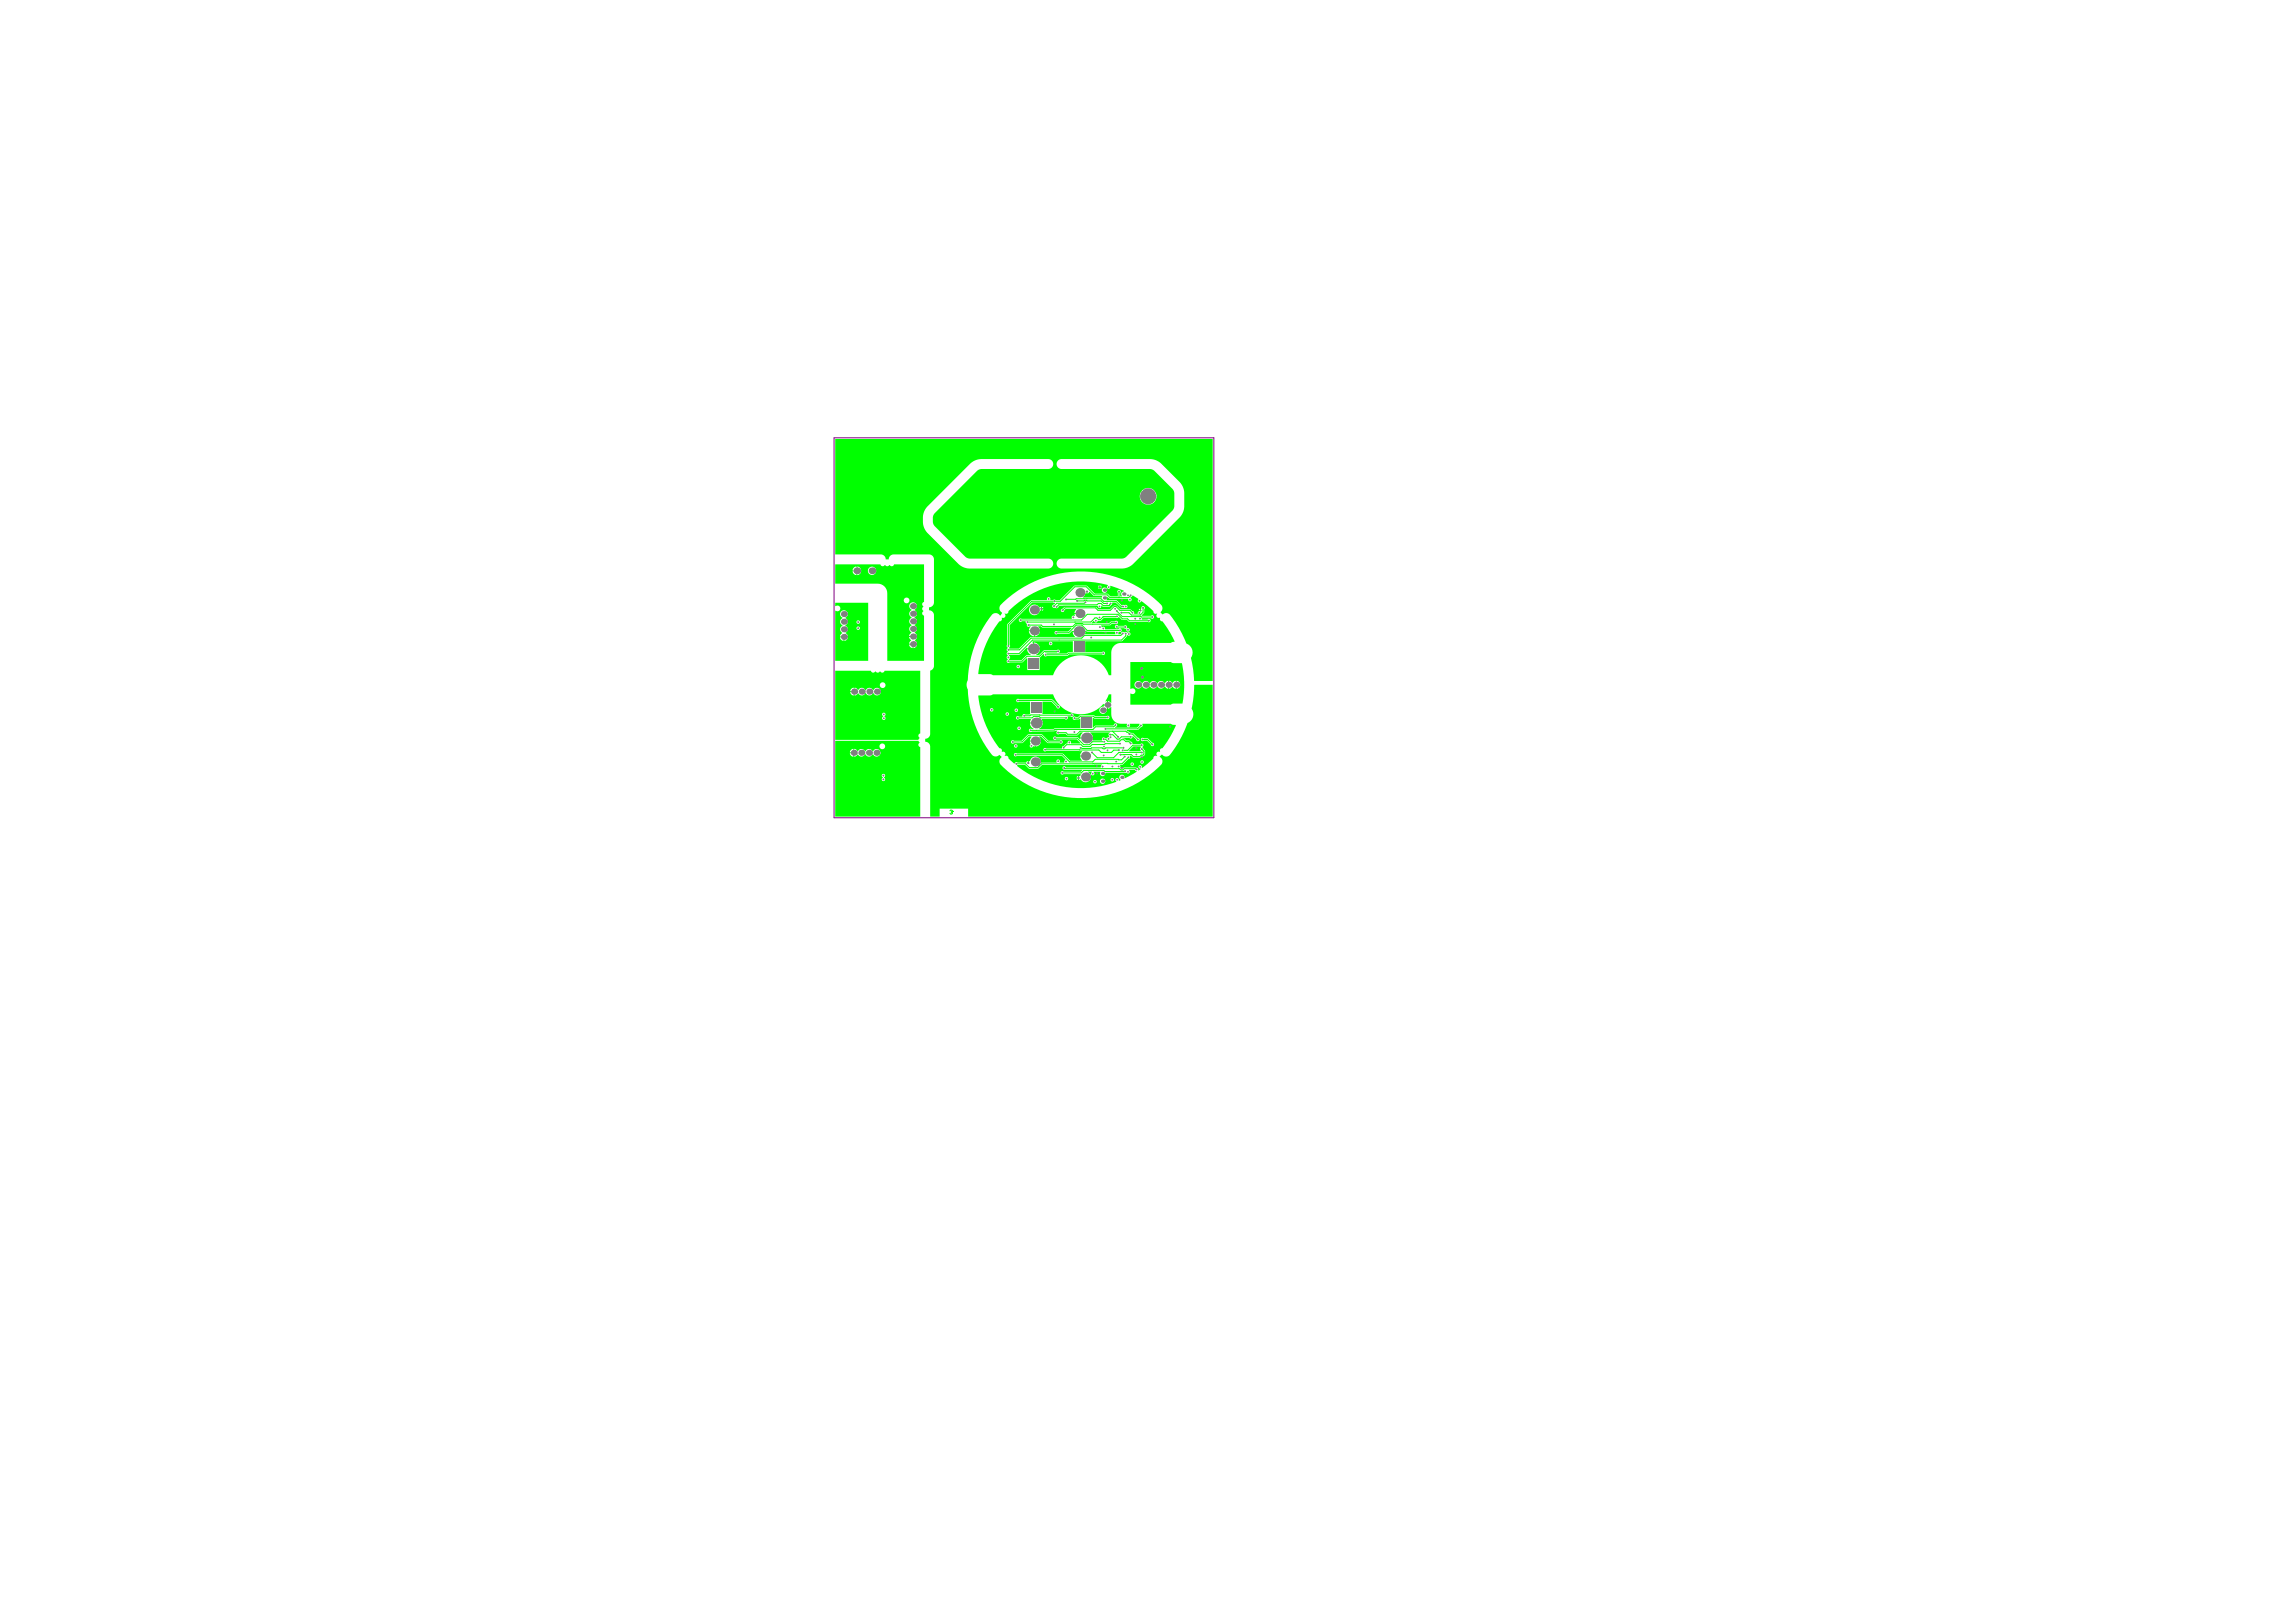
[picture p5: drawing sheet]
<svg xmlns="http://www.w3.org/2000/svg" width="420mm" height="297mm" viewBox="0 0 420 297" stroke-linecap="round" stroke-linejoin="round" font-family="sans-serif">
<path d="M152.7 80.1h69.5v69.6h-69.5z" fill="none" stroke="#800080" stroke-width=".18"/>
<g fill="#0f0">
<path d="M207.5 136.6l1.4 .1a.47 .47 0 0 0 0 .7l-2.2 .1z"/>
<path d="M198.9 108.3h.2v.3l.4-.3 .8 .8 1.5 .1-.2 .2h-3.3l.4-.8h.2z"/>
<path d="M152.9 80.3h69.1v44.3h-3.4l-.2-2.1-.3-2.1a1.74 1.74 0 0 0-.9-2.6l-1.4-2.9-1.6-2.4a1.07 1.07 0 0 0-1.4-.1l-.3-.3 .3-.7-.2-.7-2.2-1.9-2-1.3-2-1.1-2.2-.8-2.3-.6-2.3-.3-2.3-.1-2.3 .2-2.3 .4-2.2 .8-2.1 .9-2 1.2-1.9 1.4-1.3 1.2a1.03 1.03 0 0 0 .3 1.5l-.3 .4a1.04 1.04 0 0 0-1.5-.1l-1.7 2.4-1.5 3.1-1 3.3-.3 3.2-.2 .8 .2 .9 .3 3.1 1 3.3 1.5 3.1 1.6 2.4a.91 .91 0 0 0 1.4 .1l.4 .4a.91 .91 0 0 0-.2 1.3l1.3 1.3 1.9 1.4 2 1.2 2.1 .9 2.2 .7 2.3 .5 2.3 .2 2.3-.1 2.3-.3 2.3-.6 2.2-.8 2-1.1 2-1.3 2.2-2 .2-.7-.5-.8 .4-.3 .1 .1a.91 .91 0 0 0 1.4-.1l1.6-2.4 1.6-3.4a1.74 1.74 0 0 0 .8-2.6l.4-2.6v-1.7l3.4-.1v24.2h-44.8v-1.5h-5.2v1.5h-1.7v-12.8a.9 .9 0 0 0-.9-.9l.1-.6a.9 .9 0 0 0 .8-.9l.1-11.6a.9 .9 0 0 0 .6-.8v-9.4a.9 .9 0 0 0-.9-.8l.1-.6a.9 .9 0 0 0 .8-.9v-7.9a.91 .91 0 0 0-.8-.8h-6.7a.9 .9 0 0 0-.8 .9h-.5v-.1a.91 .91 0 0 0-.9-.8h-8.4zM177.7 84.8l-8.3 8.4-.4 1.1v1.3l.1 .9 .5 .8 5.9 6 1.3 .7h15.2a.91 .91 0 0 0 .8-.9 .91 .91 0 0 0-.8-.9h-14.8l-.5-.3-5.6-5.7-.3-.6v-.8l.3-.9 8.1-7.9 .5-.2h12.3a.91 .91 0 0 0 .8-.9 .91 .91 0 0 0-.8-.9h-12.4l-1.2 .3zM208.7 90.8a1.54 1.54 0 0 0 3 0 1.54 1.54 0 0 0-3 0zM193.6 84.3a.91 .91 0 0 0-.1 1 .91 .91 0 0 0 .9 .5l16.5 .1 .5 .3 3.2 3.3 .4 .8v2.4l-.3 .7-8.8 8.7-.5 .1h-11a.91 .91 0 0 0-1 .9 .91 .91 0 0 0 1 1h11.1l1.4-.5 9.3-9.2 .6-1.4v-2.8l-.2-.9-.6-1-3.5-3.5-1.3-.7-16.9-.1z"/>
<path d="M152.9 103.3h8.3a.48 .48 0 0 0 .4 .3 .48 .48 0 0 0 .5-.2 .51 .51 0 0 0 .8 0 .42 .42 0 0 0 .4 .2 .42 .42 0 0 0 .4-.3h5.5v6.9a.48 .48 0 0 0-.4 .4 .48 .48 0 0 0 .3 .5 .51 .51 0 0 0 0 .8 .42 .42 0 0 0-.3 .4 .42 .42 0 0 0 .4 .4v8.2h-6.8v-12.3a1.75 1.75 0 0 0-1.7-1.8h-7.8zM157 103.7v.7h.7l-.3-.6zM156.4 103.8l-.3 .6h.7v-.7zM158.9 104.5a.76 .76 0 0 0 1.5 0 .76 .76 0 0 0-1.5 0zM157 104.6v.7l.5-.3 .2-.4zM156.1 104.6l.3 .5 .4 .2v-.7zM165.5 109.9a.53 .53 0 0 0 1 0 .53 .53 0 0 0-1 0zM166.7 110.4a.81 .81 0 0 0 .2 1.3 .77 .77 0 0 0-.4 .7 .77 .77 0 0 0 .4 .7 .77 .77 0 0 0-.4 .7 .77 .77 0 0 0 .4 .7 .78 .78 0 0 0 0 1.3l-.3 .2-.2 .4h1.5l-.2-.4-.2-.2a.86 .86 0 0 0-.1-1.4 .77 .77 0 0 0 .5-.7 .77 .77 0 0 0-.5-.7 .77 .77 0 0 0 .5-.7 .77 .77 0 0 0-.5-.7 .7 .7 0 0 0 .4-1 .7 .7 0 0 0-1.1-.2zM166.4 116.6l.4 .5-.4 .7h1.5l-.4-.6 .4-.6zM167.3 118v.6l.4-.3 .2-.3zM166.4 118l.2 .3 .5 .3v-.6z"/>
<path d="M152.9 110.3h6v10.6h-6v-9.1a.57 .57 0 0 0 .8-.1 .57 .57 0 0 0 0-.7 .57 .57 0 0 0-.8-.1zM156.8 113.9a.32 .32 0 0 0 .6 0 .32 .32 0 0 0-.6 0zM156.8 115a.32 .32 0 0 0 .6 0 .32 .32 0 0 0-.6 0zM154.1 111.8a.81 .81 0 0 0 .1 1.3 .77 .77 0 0 0-.4 .7 .77 .77 0 0 0 .4 .7 .78 .78 0 0 0 0 1.4l-.3 .2-.1 .4h1.4l-.1-.4-.3-.2a.86 .86 0 0 0 0-1.5 .77 .77 0 0 0 .4-.7 .77 .77 0 0 0-.4-.7 .7 .7 0 0 0 .3-1 .7 .7 0 0 0-1-.2zM154.6 116.7v.6l.5-.3 .1-.3zM153.8 116.7l.3 .5 .3 .1v-.6z"/>
<path d="M152.9 122.8h6.5a.48 .48 0 0 0 .4 .3 .48 .48 0 0 0 .5-.2 .51 .51 0 0 0 .9 0 .42 .42 0 0 0 .4 .2 .42 .42 0 0 0 .3-.3h6.6v11.4a.48 .48 0 0 0-.4 .4 .48 .48 0 0 0 .3 .5l-.3 .3h-15.2zM161.1 125.4a.53 .53 0 0 0 1 0 .53 .53 0 0 0-1 0zM155.8 126.1l-.1 .4h.6v-.7zM156.5 125.8v1.5l.3-.1 .3-.3a.86 .86 0 0 0 1.4-.1 .77 .77 0 0 0 .7 .5 .77 .77 0 0 0 .7-.5 .7 .7 0 0 0 1.1 .3 .7 .7 0 0 0 0-1.1 .7 .7 0 0 0-1.1 .3 .85 .85 0 0 0-1.5 0 .78 .78 0 0 0-1.3 0l-.3-.3zM155.7 126.7l.2 .5 .4 .1v-.6zM161.6 130.5l-.1 .3 .2 .3a.34 .34 0 0 0-.3 .3 .34 .34 0 0 0 .4 .3 .34 .34 0 0 0 .3-.3l-.2-.3a.36 .36 0 0 0 .2-.4 .36 .36 0 0 0-.5-.2z"/>
<path d="M152.9 135.6h15.2l.3 .2a.49 .49 0 0 0-.3 .5 .49 .49 0 0 0 .4 .4v12.8h-15.6zM161 136.6a.55 .55 0 0 0 1.1 0 .55 .55 0 0 0-1.1 0zM155.7 137.3l-.1 .4h.6v-.7zM156.4 137v1.5l.4-.1 .2-.3a.86 .86 0 0 0 1.4-.1 .77 .77 0 0 0 .7 .5 .77 .77 0 0 0 .7-.5 .7 .7 0 0 0 1.1 .3 .7 .7 0 0 0 0-1.1 .7 .7 0 0 0-1.1 .3 .85 .85 0 0 0-1.4 0 .78 .78 0 0 0-1.4 0l-.2-.3zM155.6 137.9l.3 .5 .3 .1v-.6zM161.6 141.7l-.2 .3 .2 .2a.34 .34 0 0 0-.2 .4 .34 .34 0 0 0 .3 .3 .34 .34 0 0 0 .4-.3l-.3-.3a.36 .36 0 0 0 .2-.4 .36 .36 0 0 0-.4-.2z"/>
<path d="M206.9 121.2h7.5l.4 .2h1.6a18.6 18.6 0 0 1 .1 7.4h-1.6l-.5 .2h-7.5v-2a.57 .57 0 0 0 .8-.1 .57 .57 0 0 0 0-.8 .57 .57 0 0 0-.8 0zM214 124.6v1.5l.6-.4 .7 .4v-1.5l-.6 .4zM208 124.8a.73 .73 0 0 0 0 1.1 .73 .73 0 0 0 1.1-.3 .77 .77 0 0 0 .7 .4 .77 .77 0 0 0 .7-.4 .77 .77 0 0 0 .7 .4 .77 .77 0 0 0 .7-.4 .78 .78 0 0 0 1.4 0l.2 .3 .4 .2v-1.5l-.4 .1-.2 .3a.86 .86 0 0 0-1.5 .1 .77 .77 0 0 0-.7-.5 .77 .77 0 0 0-.7 .5 .77 .77 0 0 0-.7-.5 .77 .77 0 0 0-.7 .5 .7 .7 0 0 0-1-.3zM215.4 124.6v.6h.7l-.2-.3zM215.4 125.4v.7l.4-.2 .3-.5z"/>
<path d="M206.3 133.6h2l.6-.5a.39 .39 0 0 0 .2-.6h5.3l.3 .1 .5 .1-1 2.1a5.1 5.1 0 0 1-1.5 2.1l-.3 .2v.4a.52 .52 0 0 0-.6 .2 .52 .52 0 0 0 0 .7h-.5l-.4 .7-1.8 1.5a.34 .34 0 0 0-.3-.5 .34 .34 0 0 0-.3 .4l.3 .2-.4 .3a.49 .49 0 0 0-.5-.5h-2.1l-.3 .2a.44 .44 0 0 1-.4-.6v-.1l.5-.1 1-1a.39 .39 0 0 0 .3-.6l.6 .4h1.2l.3-.3h.4l.2-.3 .1-.6-.6-.7a.35 .35 0 0 0 .2-.5 .35 .35 0 0 0-.5-.1h-1.4l-.1-.3-.5-.4h-.6l-.4-.3-.3-.1h1.3a.37 .37 0 0 0 .4 0 .37 .37 0 0 0 .2-.4l.6 .6a.32 .32 0 0 0 .3 .4 .32 .32 0 0 0 .3-.4 .32 .32 0 0 0-.3-.3l-.8-.8-.7-.2zM208.9 135.2a.32 .32 0 0 0 .1 .4 .32 .32 0 0 0 .4 0h.6l.7 .6a.32 .32 0 0 0 .3 .4 .32 .32 0 0 0 .3-.4 .32 .32 0 0 0-.3-.3l-.8-.8-1.1-.1zM208.8 139.5a.32 .32 0 0 0 .6 0 .32 .32 0 0 0-.6 0zM207 139.9a.32 .32 0 0 0 .6 0 .32 .32 0 0 0-.6 0z"/>
<path d="M179.2 127.3h2.1l.5-.2h11a5.5 5.5 0 0 0 9.3 1.8h.6v-.6h-.3l.6-1.2h.5v1.5l-.6-.3v1.4l.6-.3a2.87 2.87 0 0 0 .5 2.6l.9 .4 1.5 .2a.32 .32 0 0 0 0 .4 .32 .32 0 0 0 .4 0 .32 .32 0 0 0 0-.4h1.9l-.5 .6h-4v-.2a.32 .32 0 0 0 .3-.3 .32 .32 0 0 0-.3-.3 .32 .32 0 0 0-.3 .3l-3.3 .1-.5 .3v-1.7l.3 .1h2.2a.32 .32 0 0 0 .4 0 .32 .32 0 0 0 0-.4 .32 .32 0 0 0-.4 0h-2.1l-.3-.2h-2.4l-.4 .3h-.5a.32 .32 0 0 0-.4 0 .32 .32 0 0 0 0 .5 .32 .32 0 0 0 .4 0l.9-.2v1.8h-4.7l-.2 .1-2.6 .1 .5-.6 .1-.5h-2.3l.2 .7 .4 .3-.3 .1a.32 .32 0 0 0-.4-.1 .32 .32 0 0 0 0 .5 .32 .32 0 0 0 .4 0l4.1-.1 .2-.1 .4 .1a.31 .31 0 0 0-.1 .5 .31 .31 0 0 0 .5 0h1.1l.4 .3h1.7l.6-.6h.4l-.4 1h2.3l-.5-1h3.6a.44 .44 0 0 0-.1 .7l-.1 .2-.2 .1a.59 .59 0 0 1-.8 0l-.3 .2 .1 .3h-1.7v-.4h-2.3l-.1 .2-.5-.4-3.9-.1a.32 .32 0 0 0-.4 .1 .32 .32 0 0 0 0 .4 .32 .32 0 0 0 .5 0h3.7l.7 .7-1.7 .1a.38 .38 0 0 0-.3-.5 .38 .38 0 0 0-.4 .5h-.2l-.6 .5-.2 .4h-2.8a.32 .32 0 0 0-.5 0 .32 .32 0 0 0 0 .4 .32 .32 0 0 0 .5 0l6.5 .1-.4 .8h1v.2h-1l.4 .7h-2.2l-1.4-1.3h-8.3a.32 .32 0 0 0-.5 0 .32 .32 0 0 0 0 .4 .32 .32 0 0 0 .5 0h8.2l.6 .8-.2 .5h-.8a.37 .37 0 0 0 0-.5 .37 .37 0 0 0-.5 0 .37 .37 0 0 0-.1 .5h-2.8a1.06 1.06 0 0 0-.9-1.1 1.06 1.06 0 0 0-1.2 .8h-.1v.3h-.2v-.3l-.3 .3h-1.6a.41 .41 0 0 0-.6 .2l-1.1-1-.2-.4h-.4a.52 .52 0 0 0 0-.7 .52 .52 0 0 0-.6-.2v-.4l-.4-.2a17.9 17.9 0 0 1-3.8-9.6zM201.4 129.6a.7 .7 0 0 0 .5 1.1 .7 .7 0 0 0 .7-1l.1-.6h-.6v.2l-.4 .1zM186.2 127.9a.32 .32 0 0 0-.1 .5 .32 .32 0 0 0 .5 0h2v2.3l-.1 .1h-.8a.36 .36 0 0 0-.4-.1 .36 .36 0 0 0-.1 .5h-.7a.32 .32 0 0 0-.4 0 .32 .32 0 0 0 0 .4 .32 .32 0 0 0 .4 0h2.2l-.1 .6h2.3l-.2-.6h4.3a.36 .36 0 0 0 .4 0 .36 .36 0 0 0 .1-.5h.5a.32 .32 0 0 0 .5 0 .32 .32 0 0 0 0-.4 .32 .32 0 0 0-.5 0h-5.1v-2.3h1.6l.9 .9a.32 .32 0 0 0 .3 .4 .32 .32 0 0 0 .3-.3 .32 .32 0 0 0-.3-.4l-1.1-1zM181.2 129.9a.35 .35 0 0 0 .7 0 .35 .35 0 0 0-.7 0zM185.7 130a.35 .35 0 0 0 .7 0 .35 .35 0 0 0-.7 0zM184.1 130.7a.32 .32 0 0 0 .6 0 .32 .32 0 0 0-.6 0zM186.3 133.3a.32 .32 0 0 0 .6 0 .32 .32 0 0 0-.6 0zM185.2 135.6a.32 .32 0 0 0 0 .4 .32 .32 0 0 0 .4 0h1.6l1.2-1.2 .5 .1-.4 .6h2.1l-.4-.6 .4-.1 1.2 1.2h2.2a.32 .32 0 0 0 .5 0 .32 .32 0 0 0 0-.4 .32 .32 0 0 0-.5 0h-2l-1.3-1.2h-2.4l-1.3 1.2-1.6-.1zM189.6 135.7l.1 .9 .7-.4 .2-.5zM188.5 135.7a.71 .71 0 0 1 0 .9 .38 .38 0 0 0 .4 .2 .38 .38 0 0 0 .3-.2h.3v-.9zM185.7 136.5a.32 .32 0 0 0 .6 0 .32 .32 0 0 0-.6 0z"/>
<path d="M186.2 140.1l1.5-.1 .7 .7h1.6l.8-.7h10.9l-.2 .5h-6.4a.33 .33 0 0 0-.4-.2 .33 .33 0 0 0-.2 .5 .33 .33 0 0 0 .5 .1l3.1 .1-.2 .2h-3.2a.32 .32 0 0 0-.4 0 .32 .32 0 0 0 0 .5 .32 .32 0 0 0 .4 0h3.1v.3h-.2v.8l.2-.2a1.05 1.05 0 0 0 1.6 .3 1.05 1.05 0 0 0-.2-1.7h.7a.34 .34 0 0 0-.2 .5 .34 .34 0 0 0 .4 .2 .34 .34 0 0 0 .2-.5l-.1-.2h1.2a.54 .54 0 0 0 .4 .8 .54 .54 0 0 0 .6-.6h3.8a.38 .38 0 0 0 .5 .1 .38 .38 0 0 0 0-.6h1.1l.3 .3-2.2 1.2a.54 .54 0 0 0-.7-.6 .54 .54 0 0 0-.1 1l-.2 .1a.37 .37 0 0 0-.2-.5 .37 .37 0 0 0-.5 .2 .37 .37 0 0 0 .2 .5 18.5 18.5 0 0 1-18.2-3zM197.2 142.1l-.1 .2h.3v-.3zM197.1 142.5l.3 .3v-.3zM194.9 142.5a.35 .35 0 0 0 .7 0 .35 .35 0 0 0-.7 0zM203.3 142.7a.35 .35 0 0 0 .7 0 .35 .35 0 0 0-.7 0zM200.2 143.1a.32 .32 0 0 0 .6 0 .32 .32 0 0 0-.6 0zM201.4 143a.5 .5 0 0 0 1 0 .5 .5 0 0 0-1 0z"/>
<path d="M184.7 119.9l1.9-.1 1.4-1.3v.2h1.1v-1.1l-.1-.1 .1-.1h7.3v1.9h-.8l-.3 .3h-3.6l-.4-.2h2.2a.32 .32 0 0 0 .4 0 .32 .32 0 0 0 0-.4 .32 .32 0 0 0-.4 0h-2.4l-.9 .9h-.5l.5-.6 .2-.5h-2.4l.2 .5 .5 .6h-.8l-.9 .9-2.3-.1a.46 .46 0 0 0 0-.8zM192 117.8a.35 .35 0 0 0 .7 0 .35 .35 0 0 0-.7 0zM189.3 117.6v1.1h1.1a1.16 1.16 0 0 0-1.1-1.1z"/>
<path d="M184 112.3h.3a18 18 0 0 1 14.1-5.9l2.1 .2 2.1 .4 .2 .2a.32 .32 0 0 0-.1 .4 .32 .32 0 0 0 .5 .1 .32 .32 0 0 0 .1-.4 5.4 5.4 0 0 1 2.5 .8 .64 .64 0 0 0-.4 1.1h-.3v-.7a.32 .32 0 0 0 0-.5 .32 .32 0 0 0-.5 0 .32 .32 0 0 0 .1 .5v.7h-1.4l-.6-.5h-2.3l-1.4-1.5h-2.2l-2.8 2.6-.9-.1-.8 .1a.38 .38 0 0 0-.3-.5 .38 .38 0 0 0-.4 .5h-2.8l-4.3 4.4-.2 4.1 .2 .3a.38 .38 0 0 0-.2 .4 .38 .38 0 0 0 .2 .3 .38 .38 0 0 0-.2 .4 .38 .38 0 0 0 .2 .3 .38 .38 0 0 0-.2 .4 .38 .38 0 0 0 .2 .3 .31 .31 0 0 0-.2 .5 .31 .31 0 0 0 .5 0h2.4l.8-.8 .1 2.2h2.2v-2.2l.8-.7a.31 .31 0 0 0 .2 .4 .31 .31 0 0 0 .4-.1h3.7l.4-.2h6a.32 .32 0 0 0 .5 0 .32 .32 0 0 0-.1-.5 .32 .32 0 0 0-.4 0h-3.1v-1.9h6.6l1-.9 .1-.3a.35 .35 0 0 0 .5 .1 .35 .35 0 0 0 0-.6 .35 .35 0 0 0-.5 .1l-.3-.2-.3 .2-.3-.2-.4 .5h-.3v-.4a.45 .45 0 0 0 .6-.4l-.3-.3 1.2 .1a.32 .32 0 0 0 .2 .5 .32 .32 0 0 0 .3-.4 .32 .32 0 0 0-.5-.2 .36 .36 0 0 0 0-.5 .36 .36 0 0 0-.5 0h-1.1a.32 .32 0 0 0-.4-.1 .32 .32 0 0 0-.1 .4 .32 .32 0 0 0 .4 .2l.4 .1-.2 .1-2.5-.1a.37 .37 0 0 0-.2-.4 .37 .37 0 0 0-.4 .1l-.1-.3h1.6l.3-.3h.7a.32 .32 0 0 0 .4-.1 .32 .32 0 0 0-.1-.4 .32 .32 0 0 0-.4 0l-.7 .1-.3 .2h-3.1l.3-.3a.36 .36 0 0 0 .4 .2 .36 .36 0 0 0 .3-.3h.5l.6-.5h2.5l.3-.2 .5 .6h.9l.5 .3h3.3a.32 .32 0 0 0 .5 0 .32 .32 0 0 0-.1-.5 .32 .32 0 0 0-.4 .1h-1l-.1-.2 1.7-.1a.32 .32 0 0 0 .5 .1 .32 .32 0 0 0 0-.5 .32 .32 0 0 0-.5 0h-1.7l.5-.6v-.7a.35 .35 0 0 0-.3-.5 .35 .35 0 0 0-.3 .5v.3l-.4 .1-.2 .6h-.6l-.1-.4-.6-.5h-1.9l-.8-.7h-.4l-.7 .7h-2.1l-.5-.5h-5.6l-.5 .4a.32 .32 0 0 0-.3 .3 .32 .32 0 0 0 .4 .3 .32 .32 0 0 0 .2-.3l.3-.2h1.9l-.3 .7h1v.2h-1v.4a.36 .36 0 0 0-.4 0 .36 .36 0 0 0-.1 .5l-9.2-.1a.32 .32 0 0 0-.4 .1 .32 .32 0 0 0 .1 .5 .32 .32 0 0 0 .4-.1h.6l.3 .5a.37 .37 0 0 0 .2 .5 .37 .37 0 0 0 .5-.1l-.3 .8h2l-.3-.8h.4l.4 .3h5.3l-.6 .7h-2a.32 .32 0 0 0-.4 0 .32 .32 0 0 0 0 .4 .32 .32 0 0 0 .4 0h2.1l.6-.6h2.5l.2 .2h5.1l.1 .4-5.5 .1v-.4h-2.3l.4 .9h-8l-2.3 2.1-1.8-.1 .2-.3-.1-.3v-3.6l4.2-4.1h4.1l-.2 .3a.35 .35 0 0 0-.2 .5 .35 .35 0 0 0 .5 .1l.2 .2 .2-.1 .3-.4h7a.38 .38 0 0 0 .4 .4 .38 .38 0 0 0 .4-.5l.3 .2h1.1l.5-.4 .1-.3h.5l1 .9 .4 .1 .3-.1a.32 .32 0 0 0 .4 0 .32 .32 0 0 0 0-.4 .32 .32 0 0 0-.4 0l-.2-.1-.4 .1-.9-.9h-1.8l.1-.6 .5 .3h3.3a.36 .36 0 0 0 .2 .5 .36 .36 0 0 0 .5-.3 .36 .36 0 0 0-.2-.4l.4-.4 1 .7a.35 .35 0 0 0 .1 .6 .35 .35 0 0 0 .5-.3l1.9 1.6 .4 .7h.5a.52 .52 0 0 0 0 .6 .52 .52 0 0 0 .6 .2v.4l.4 .2 .9 1.2 1.1 1.9 .2 .7-.6 .2h-9.2a1.75 1.75 0 0 0-1.7 1.7v4.2h-.5a5.4 5.4 0 0 0-5.1-3.7 5.4 5.4 0 0 0-5.1 3.7h-11l-.5-.2h-2.1a17.9 17.9 0 0 1 3.8-9.7l.4-.2v-.4a.52 .52 0 0 0 .6-.2 .52 .52 0 0 0 0-.6zM201.5 107.1v.3h.2zM201.2 107.2l-.2 .2h.3v-.3zM201.5 107.5v.3l.2-.3zM201 107.5l.3 .3v-.3zM201.7 108a.5 .5 0 0 0 1 0 .5 .5 0 0 0-1 0zM190.8 111v.3h.2zM208.6 111.4l-.1 .3h.2v-.3zM190.8 111.5v.3l.2-.3zM188.8 110.8a1.01 1.01 0 0 0 .2 1.7 1.01 1.01 0 0 0 1.4-.8l.2 .1v-.8l-.2 .2a1.19 1.19 0 0 0-1.6-.4zM189.5 115.5v1l.7-.4 .2-.6zM188.4 115.5l.2 .6 .7 .4v-1zM186.1 122a.32 .32 0 0 0 .6 0 .32 .32 0 0 0-.6 0z"/>
</g>
<g fill="none" stroke="#0f0" stroke-width=".18">
<path d="M186.8 113.5h11.2l1.1-1.1h5.6l.8 .9h.9l.4 .3h3.5M190.7 111.4h3.6l.4-.4h6l.4 .4h2l.7-.7h.7l.7 .7h1.8l.4 .3h1.4M193.7 119.2h-2.5l-.9 .9h-2.3l-.9 .9h-2.5M194.5 111.7l.5-.5h5.6l.4 .5h2.3l.7-.7h.3l.7 .7h1.9l.4 .4M195.2 109.7h1.7l.1-.1h4.6l.5 .5h2.2l.9 .9h.4M196.8 113.8v.1M197.2 110h1.2l.5-.1 .1 .1h2.6l.5 .4h.6M198.5 109.6h.1M198.7 110.2l-.2 .2h-5l-.5 .5M199 109.6h.1M201.8 115.4h.1M201.9 112.9h.1"/>
<path d="M201.9 112.9l-.4 .5h-.4l-.3-.3h-.3l-.8 .7-11.6 .1M202 119.5h-6.3l-.3 .3h-4M203.3 110.4l-.2 .4h-1.1l-.4-.4h-.5l-.2 .3h-7.1l-.4 .4M204.4 113.9l-.9 .1-.3 .2h-4.9l-.1-.1h-1.3l-.5 .6h-5.5l-.3-.3h-2.3M204.4 114.7l1.6 .1M204.5 111.8l1 1 5.5 .1M204.5 111.8h.1M204.5 112.8l-2.6 .1M204.9 108.3v1.1M205 115.4h-6l-1-1h-.9l-1.5 1.4h-2.2M205.5 115.9l-.3 .4h-6.7l-.5 .5h-9.2l-2.2 2.1h-2M205.5 115.9h.1"/>
<path d="M206.1 116v.4l-.8 .7h-16.3l-2.4 2.5h-2M207 108.9l-.4 .5h-3.4l-.5-.5h-2.3l-1.5-1.5h-2.1l-2.7 2.6h-5.2l-4.3 4.3v3.9M209.3 111.2v.9l-.5 .5h-1.7l-.4-.5h-1.4M185.4 135.8h1.7l1.2-1.2h2.4l1.2 1.2h2.3M185.9 138.1h8.6l1.3 1.3h4.2l.5-.4 4.8 .1 .6-.6M186.3 131.4h2.7l.2-.3h1l.3 .3h4.7M186.4 128.2h6.2l1.1 1.2M191.3 137.2l9.9 .1 .4 .4h1.9l.4-.4h1M193.1 135.1h4.1l1.2 1.2h1l.6-.6h2.2M193.7 134.1h1.5l.3 .3h1.7l.5-.6h8.4l.7 .5h.5l1 1M196.2 130.9l-7.5-.1-.1 .2h-1.1M197.8 136.9l.3 .1 3.7-.1 .2 .1h.3l.2-.1h3.2"/>
<path d="M199.9 137.7l1 1h3l1-1h4.1M202.1 135.3h.3l.4 .4h2.2l.3-.3h.5l.3 .3h.6l.3 .4M202.8 131.3h-2.4l-.2-.2h-2.4l-.3 .3h-.8M203.3 134.4l.4 .1 .8 .8h.4l.4-.4h1.7M203.7 133.8l1 1.1M204.2 132.7l-.3 .3h-3.3l-.5 .5h-7l-.1 .1-4.3 .1M205.1 136.1l-5.1 .2-.4 .3h-1.3l-.4-.3h-2.6l-.6 .5M205.7 136.9h.1M206.6 138.6l-1.2 1.2h-14.7l-.7 .7h-1.5l-.7-.7h-1.7M208.9 132.8l-.6 .6h-5.9M209 137.1l.4 .4v.5l-.1 .2h-.4l-.2 .3h-1.2l-.4-.4h-2M209 136.4h-1.6l-.9 .9h-1"/>
<path d="M209 137.7h.1M209.2 135.3h.9l.9 .9M173.9 148.4l.4-.1 .1 .2M174.1 148.6h.2M174.3 148.6l.1 .1-.1 .3-.4-.1M174.4 148.5h.1M174.4 148.5l-.1 .1M194.8 140.6l.2 .1h10l.2 .2h.4l.2-.2h2.1l.2 .1M206 141.1l-3.7 .1-.2-.2h-3.7l-.4 .5h-3.5"/>
</g>
<g fill="#808080">
<circle cx="210.2" cy="90.8" r="1.48"/>
<circle cx="208.3" cy="135.3" r=".17"/>
<circle cx="207" cy="134.9" r=".17"/>
<circle cx="211" cy="136.2" r=".17"/>
<circle cx="209.2" cy="135.3" r=".17"/>
<circle cx="209" cy="137.1" r=".17"/>
<circle cx="157.1" cy="115" r=".17"/>
<circle cx="157.1" cy="113.9" r=".17"/>
<circle cx="200.8" cy="141.5" r=".17"/>
<circle cx="200.8" cy="140.2" r=".17"/>
<circle cx="203.7" cy="140.3" r=".17"/>
<circle cx="207.3" cy="139.9" r=".17"/>
<circle cx="204.8" cy="140.3" r=".17"/>
<circle cx="200.5" cy="143.1" r=".17"/>
<circle cx="209" cy="122.3" r=".28"/>
<circle cx="209.2" cy="123.9" r=".28"/>
<circle cx="206.5" cy="115.3" r=".17"/>
<circle cx="206.7" cy="116" r=".17"/>
<circle cx="205" cy="115.4" r=".17"/>
<circle cx="205.5" cy="115.9" r=".17"/>
<circle cx="206.1" cy="116" r=".17"/>
<circle cx="209" cy="136.4" r=".17"/>
<circle cx="206.8" cy="134.3" r=".17"/>
<circle cx="181.6" cy="129.9" r=".17"/>
<circle cx="204.7" cy="134.9" r=".17"/>
<circle cx="186.4" cy="128.2" r=".17"/>
<circle cx="193.7" cy="139.3" r=".17"/>
<circle cx="193.7" cy="134.1" r=".17"/>
<circle cx="193.7" cy="129.4" r=".17"/>
<circle cx="209.1" cy="139.5" r=".17"/>
<circle cx="201.9" cy="140.3" r=".17"/>
<circle cx="206.5" cy="141.3" r=".17"/>
<circle cx="211" cy="112.9" r=".17"/>
<circle cx="209.3" cy="111.2" r=".17"/>
<circle cx="188.3" cy="139.6" r=".21"/>
<circle cx="197.5" cy="142.4" r=".21"/>
<circle cx="214.2" cy="133" r=".17"/>
<circle cx="193.1" cy="130.2" r=".17"/>
<circle cx="209.1" cy="138.6" r=".17"/>
<circle cx="208" cy="138.1" r=".17"/>
<circle cx="208" cy="136.9" r=".17"/>
<circle cx="202.8" cy="137.3" r=".17"/>
<circle cx="205.4" cy="140.5" r=".17"/>
<circle cx="206" cy="141.1" r=".17"/>
<circle cx="184.6" cy="121" r=".17"/>
<circle cx="184.6" cy="119.6" r=".17"/>
<circle cx="184.6" cy="118.9" r=".17"/>
<circle cx="184.6" cy="118.2" r=".17"/>
<circle cx="184.6" cy="120.3" r=".17"/>
<circle cx="186.1" cy="130" r=".17"/>
<circle cx="186.3" cy="131.4" r=".17"/>
<circle cx="186.6" cy="133.3" r=".17"/>
<circle cx="202.1" cy="136.7" r=".17"/>
<circle cx="199.9" cy="137.7" r=".17"/>
<circle cx="202.1" cy="135.3" r=".17"/>
<circle cx="202.1" cy="138.3" r=".17"/>
<circle cx="202.2" cy="135.7" r=".17"/>
<circle cx="207" cy="136.1" r=".17"/>
<circle cx="205.9" cy="138.5" r=".17"/>
<circle cx="209.1" cy="137.7" r=".17"/>
<circle cx="204.9" cy="137.3" r=".17"/>
<circle cx="203.6" cy="142.7" r=".17"/>
<circle cx="204.5" cy="142.7" r=".17"/>
<circle cx="202" cy="119.6" r=".17"/>
<circle cx="204.9" cy="108.3" r=".17"/>
<circle cx="201.4" cy="107.5" r=".17"/>
<circle cx="205.4" cy="109.9" r=".17"/>
<circle cx="203.3" cy="110.4" r=".17"/>
<circle cx="207.8" cy="113.2" r=".17"/>
<circle cx="207.8" cy="114.2" r=".17"/>
<circle cx="202.6" cy="113.9" r=".17"/>
<circle cx="203" cy="107.5" r=".17"/>
<circle cx="207" cy="108.9" r=".17"/>
<circle cx="193" cy="110" r=".17"/>
<circle cx="208.7" cy="140.3" r=".17"/>
<circle cx="201.4" cy="114.8" r=".17"/>
<circle cx="201.3" cy="113" r=".17"/>
<circle cx="196.5" cy="113" r=".17"/>
<circle cx="202" cy="115" r=".17"/>
<circle cx="202.4" cy="115.8" r=".17"/>
<circle cx="199" cy="108.3" r=".21"/>
<circle cx="198.7" cy="110.2" r=".17"/>
<circle cx="199.8" cy="116.7" r=".17"/>
<circle cx="195.2" cy="131.4" r=".17"/>
<circle cx="205.5" cy="137.3" r=".17"/>
<circle cx="205.7" cy="136.9" r=".17"/>
<circle cx="205.1" cy="136.1" r=".17"/>
<circle cx="196.7" cy="134" r=".17"/>
<circle cx="197.8" cy="136.9" r=".17"/>
<circle cx="195.8" cy="135.9" r=".17"/>
<circle cx="194.7" cy="136.8" r=".17"/>
<circle cx="187.5" cy="131" r=".17"/>
<circle cx="196.7" cy="131.4" r=".17"/>
<circle cx="196.2" cy="130.9" r=".17"/>
<circle cx="188.7" cy="133.7" r=".17"/>
<circle cx="188.8" cy="136.5" r=".17"/>
<circle cx="185.4" cy="135.8" r=".17"/>
<circle cx="191.3" cy="137.2" r=".17"/>
<circle cx="193.1" cy="135.1" r=".17"/>
<circle cx="200.1" cy="141.6" r=".17"/>
<circle cx="194.8" cy="140.6" r=".17"/>
<circle cx="194.5" cy="141.5" r=".17"/>
<circle cx="195.3" cy="142.5" r=".17"/>
<circle cx="194.2" cy="135.8" r=".17"/>
<circle cx="184.4" cy="130.7" r=".17"/>
<circle cx="186.1" cy="139.8" r=".17"/>
<circle cx="185.9" cy="138.1" r=".17"/>
<circle cx="210.3" cy="113.6" r=".17"/>
<circle cx="208.7" cy="113.2" r=".17"/>
<circle cx="205.3" cy="112.1" r=".17"/>
<circle cx="204.5" cy="112.8" r=".17"/>
<circle cx="204.5" cy="111.8" r=".17"/>
<circle cx="186.8" cy="113.5" r=".17"/>
<circle cx="193.7" cy="119.2" r=".17"/>
<circle cx="193.4" cy="111.1" r=".17"/>
<circle cx="197.2" cy="110" r=".17"/>
<circle cx="161.7" cy="141.9" r=".17"/>
<circle cx="161.7" cy="142.6" r=".17"/>
<circle cx="161.8" cy="131.4" r=".17"/>
<circle cx="161.8" cy="130.8" r=".17"/>
<circle cx="203.3" cy="134.4" r=".17"/>
<circle cx="203.3" cy="134.9" r=".17"/>
<circle cx="204.2" cy="132.7" r=".17"/>
<circle cx="206.6" cy="132.8" r=".17"/>
<circle cx="204.5" cy="115.8" r=".17"/>
<circle cx="204.4" cy="113.9" r=".17"/>
<circle cx="206.5" cy="109" r=".17"/>
<circle cx="206.9" cy="109.8" r=".17"/>
<circle cx="186.4" cy="122" r=".17"/>
<circle cx="193" cy="110.9" r=".17"/>
<circle cx="205.6" cy="111" r=".17"/>
<circle cx="206.1" cy="111" r=".17"/>
<circle cx="204.2" cy="111.4" r=".17"/>
<circle cx="204.4" cy="114.7" r=".17"/>
<circle cx="206" cy="114.8" r=".17"/>
<circle cx="202.8" cy="131.3" r=".17"/>
<circle cx="202.9" cy="135.2" r=".17"/>
<circle cx="206.6" cy="138.6" r=".17"/>
<circle cx="202.4" cy="133.4" r=".17"/>
<circle cx="208.1" cy="140.8" r=".17"/>
<circle cx="204.4" cy="139.4" r=".17"/>
<circle cx="205.1" cy="138.1" r=".17"/>
<circle cx="208.9" cy="132.8" r=".17"/>
<circle cx="195.2" cy="139.4" r=".17"/>
<circle cx="186" cy="136.5" r=".17"/>
<circle cx="207.3" cy="112.2" r=".17"/>
<circle cx="194.5" cy="111.7" r=".17"/>
<circle cx="201.3" cy="111" r=".17"/>
<circle cx="200.6" cy="113.6" r=".17"/>
<circle cx="195.2" cy="109.7" r=".17"/>
<circle cx="192" cy="109.6" r=".17"/>
<circle cx="202.7" cy="110.4" r=".17"/>
<circle cx="208.6" cy="110" r=".17"/>
<circle cx="208.8" cy="111.7" r=".17"/>
<circle cx="208.6" cy="112.2" r=".17"/>
<circle cx="193.4" cy="115.8" r=".17"/>
<circle cx="190.7" cy="111.4" r=".21"/>
<circle cx="188.3" cy="114.4" r=".17"/>
<circle cx="188.1" cy="113.9" r=".17"/>
<circle cx="193" cy="114.3" r=".17"/>
<circle cx="192.4" cy="117.8" r=".17"/>
<circle cx="191.4" cy="119.8" r=".17"/>
<circle cx="205.4" cy="142.3" r=".31"/>
<circle cx="197.7" cy="108.5" r=".83"/>
<circle cx="189.6" cy="135.6" r=".83"/>
<circle cx="198.7" cy="138.4" r=".83"/>
<circle cx="189.6" cy="139.4" r=".83"/>
<circle cx="201.9" cy="141.6" r=".31"/>
<circle cx="201.9" cy="143" r=".31"/>
<circle cx="198.7" cy="142.2" r=".83"/>
<circle cx="201.9" cy="130" r=".52"/>
<circle cx="202.8" cy="129" r=".52"/>
<circle cx="189.4" cy="115.4" r=".83"/>
<circle cx="197.7" cy="112.3" r=".83"/>
<circle cx="189.4" cy="111.6" r=".83"/>
<circle cx="197.5" cy="115.6" r=".99"/>
<circle cx="198.9" cy="135.1" r=".99"/>
<circle cx="189.2" cy="118.7" r=".99"/>
<circle cx="208.4" cy="125.3" r=".56"/>
<circle cx="209.8" cy="125.3" r=".56"/>
<circle cx="211.2" cy="125.3" r=".56"/>
<circle cx="212.6" cy="125.3" r=".56"/>
<circle cx="214" cy="125.3" r=".56"/>
<circle cx="215.3" cy="125.3" r=".56"/>
<circle cx="205.7" cy="108.7" r=".31"/>
<circle cx="154.5" cy="112.4" r=".56"/>
<circle cx="154.5" cy="113.8" r=".56"/>
<circle cx="154.5" cy="115.2" r=".56"/>
<circle cx="154.5" cy="116.6" r=".56"/>
<circle cx="156.9" cy="104.5" r=".62"/>
<circle cx="159.7" cy="104.5" r=".62"/>
<circle cx="157.7" cy="137.8" r=".56"/>
<circle cx="159.1" cy="137.8" r=".56"/>
<circle cx="160.5" cy="137.8" r=".56"/>
<circle cx="160.6" cy="126.6" r=".56"/>
<circle cx="159.2" cy="126.6" r=".56"/>
<circle cx="157.8" cy="126.6" r=".56"/>
<circle cx="156.4" cy="126.6" r=".56"/>
<circle cx="189.7" cy="132.3" r=".99"/>
<circle cx="167.2" cy="110.9" r=".56"/>
<circle cx="167.2" cy="112.3" r=".56"/>
<circle cx="167.2" cy="113.7" r=".56"/>
<circle cx="167.2" cy="115.1" r=".56"/>
<circle cx="167.2" cy="116.5" r=".56"/>
<circle cx="167.2" cy="117.9" r=".56"/>
<circle cx="156.3" cy="137.8" r=".56"/>
<circle cx="202.2" cy="108" r=".31"/>
<circle cx="202.2" cy="109.4" r=".31"/>
</g>
<g fill="#808080">
<path d="M197.9 131.3h2v2h-2z" fill-rule="evenodd"/>
<path d="M196.6 117.4h1.9v1.9h-1.9z" fill-rule="evenodd"/>
<path d="M188.2 120.5h2v2h-2z" fill-rule="evenodd"/>
<path d="M188.7 128.6h2v2h-2z" fill-rule="evenodd"/>
</g>
</svg>
